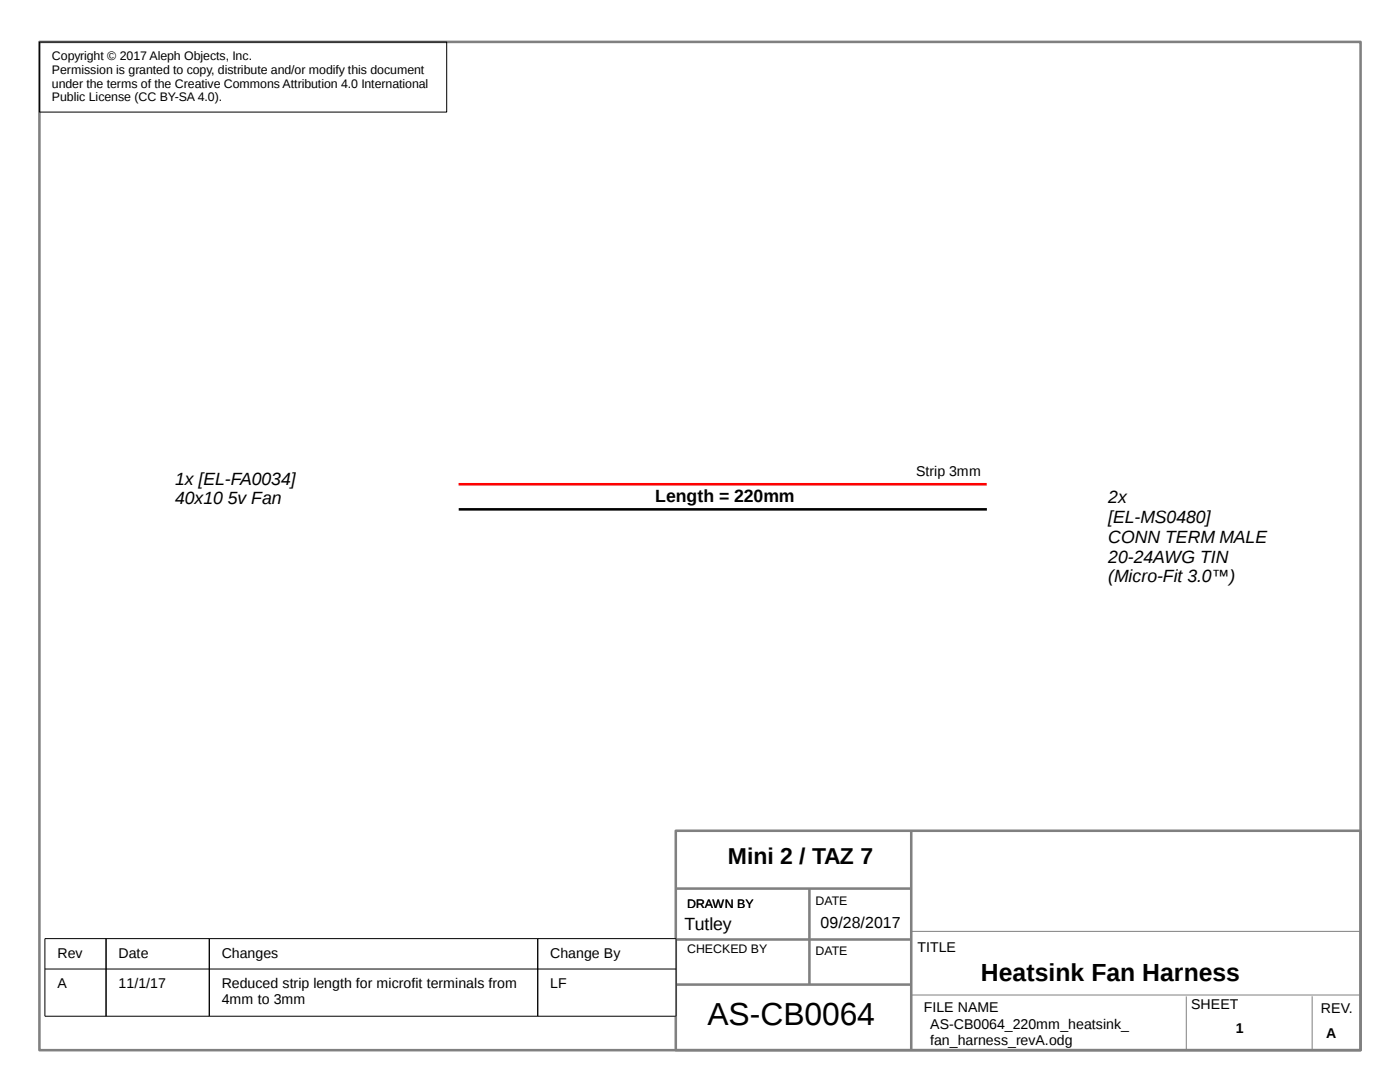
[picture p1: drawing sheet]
<svg xmlns="http://www.w3.org/2000/svg" width="279mm" height="216mm" viewBox="0 0 279 216" stroke-linecap="round" stroke-linejoin="round" font-family="sans-serif">
<defs><g id="words">
<text font-size="6.3" x="141.2" y="204.6">AS-CB0064</text>
<text font-size="4.9" x="195.8" y="195.7">Heatsink Fan Harness</text>
<text font-size="4.6" x="145.3" y="172.4">Mini 2 / TAZ 7</text>
<g font-size="3.5">
<text x="34.9" y="96.7">1x [EL-FA0034]</text>
<text x="34.9" y="100.6">40x10 5v Fan</text>
<text x="130.8" y="100.3">Length = 220mm</text>
<text x="221.2" y="100.4">2x</text>
<text x="221.2" y="104.4">[EL-MS0480]</text>
<text x="221.2" y="108.3">CONN TERM MALE</text>
<text x="221.2" y="112.3">20-24AWG TIN</text>
<text x="221.2" y="116.2">(Micro-Fit 3.0™)</text>
<text x="136.6" y="185.5">Tutley</text>
</g>
<text font-size="3.2" x="163.8" y="185.2">09/28/2017</text>
<g font-size="2.8">
<text x="182.8" y="95.1">Strip 3mm</text>
<text x="11.5" y="191.2">Rev</text>
<text x="23.7" y="191.2">Date</text>
<text x="44.3" y="191.2">Changes</text>
<text x="109.8" y="191.2">Change By</text>
<text x="183.1" y="189.9">TITLE</text>
<text x="11.5" y="197.2">A</text>
<text x="23.7" y="197.2">11/1/17</text>
<text x="44.3" y="197.2">Reduced strip length for microfit terminals from</text>
<text x="109.8" y="197.2">LF</text>
<text x="44.3" y="200.4">4mm to 3mm</text>
<text x="184.4" y="201.9">FILE NAME</text>
<text x="237.7" y="201.4">SHEET</text>
<text x="263.6" y="202.2">REV.</text>
<text x="185.6" y="205.3">AS-CB0064_220mm_heatsink_</text>
<text x="185.6" y="208.5">fan_harness_revA.odg</text>
<text x="246.6" y="206.2">1</text>
<text x="264.7" y="207.2">A</text>
</g>
<g font-size="2.5">
<text x="10.4" y="12">Copyright © 2017 Aleph Objects, Inc.</text>
<text x="10.4" y="14.7">Permission is granted to copy, distribute and/or modify this document</text>
<text x="10.4" y="17.5">under the terms of the Creative Commons Attribution 4.0 International</text>
<text x="10.4" y="20.2">Public License (CC BY-SA 4.0).</text>
<text x="137.1" y="181.2">DRAWN BY</text>
<text x="162.8" y="180.6">DATE</text>
<text x="137.1" y="190.2">CHECKED BY</text>
<text x="162.8" y="190.6">DATE</text>
</g>
</g></defs>
<path d="M7.9 8.4h263.6v201.1h-263.6zM134.9 165.8h136.6v43.7h-136.6zM134.9 177.3h47M161.5 177.3v19.1M181.9 165.8v43.7M134.9 187.5h47M134.9 196.5h47" fill="none" stroke="#808080" stroke-width=".51"/>
<path d="M181.9 185.8h89.6M181.9 198.5h89.6M236.7 198.8v10.7M261.9 198.8v10.7" fill="none" stroke="#808080" stroke-width=".2"/>
<path d="M7.9 8.4h81.2v14h-81.2z" fill="none" stroke="#000" stroke-width=".2"/>
<path d="M91.5 96.6h105.4" fill="none" stroke="#f00" stroke-width=".51"/>
<path d="M91.5 101.6h105.5" fill="none" stroke="#000" stroke-width=".51"/>
<g fill="#fff">
<path d="M9 187.3h12.2v6.1h-12.2z" fill-rule="evenodd"/>
<path d="M21.2 187.3h20.6v6.1h-20.6z" fill-rule="evenodd"/>
<path d="M41.8 187.3h65.5v6.1h-65.5z" fill-rule="evenodd"/>
<path d="M107.3 187.3h27.6v6.1h-27.6z" fill-rule="evenodd"/>
<path d="M9 193.4h12.2v9.4h-12.2z" fill-rule="evenodd"/>
<path d="M21.2 193.4h20.6v9.4h-20.6z" fill-rule="evenodd"/>
<path d="M41.8 193.4h65.5v9.4h-65.5z" fill-rule="evenodd"/>
<path d="M107.3 193.4h27.6v9.4h-27.6z" fill-rule="evenodd"/>
</g>
<path d="M9 187.3h125.9v15.5h-125.9zM9 193.4h125.9M21.2 187.3v15.5M41.8 187.3v15.5M107.3 187.3v15.5" fill="none" stroke="#000" stroke-width=".2"/>
<use href="#words"/>
</svg>
